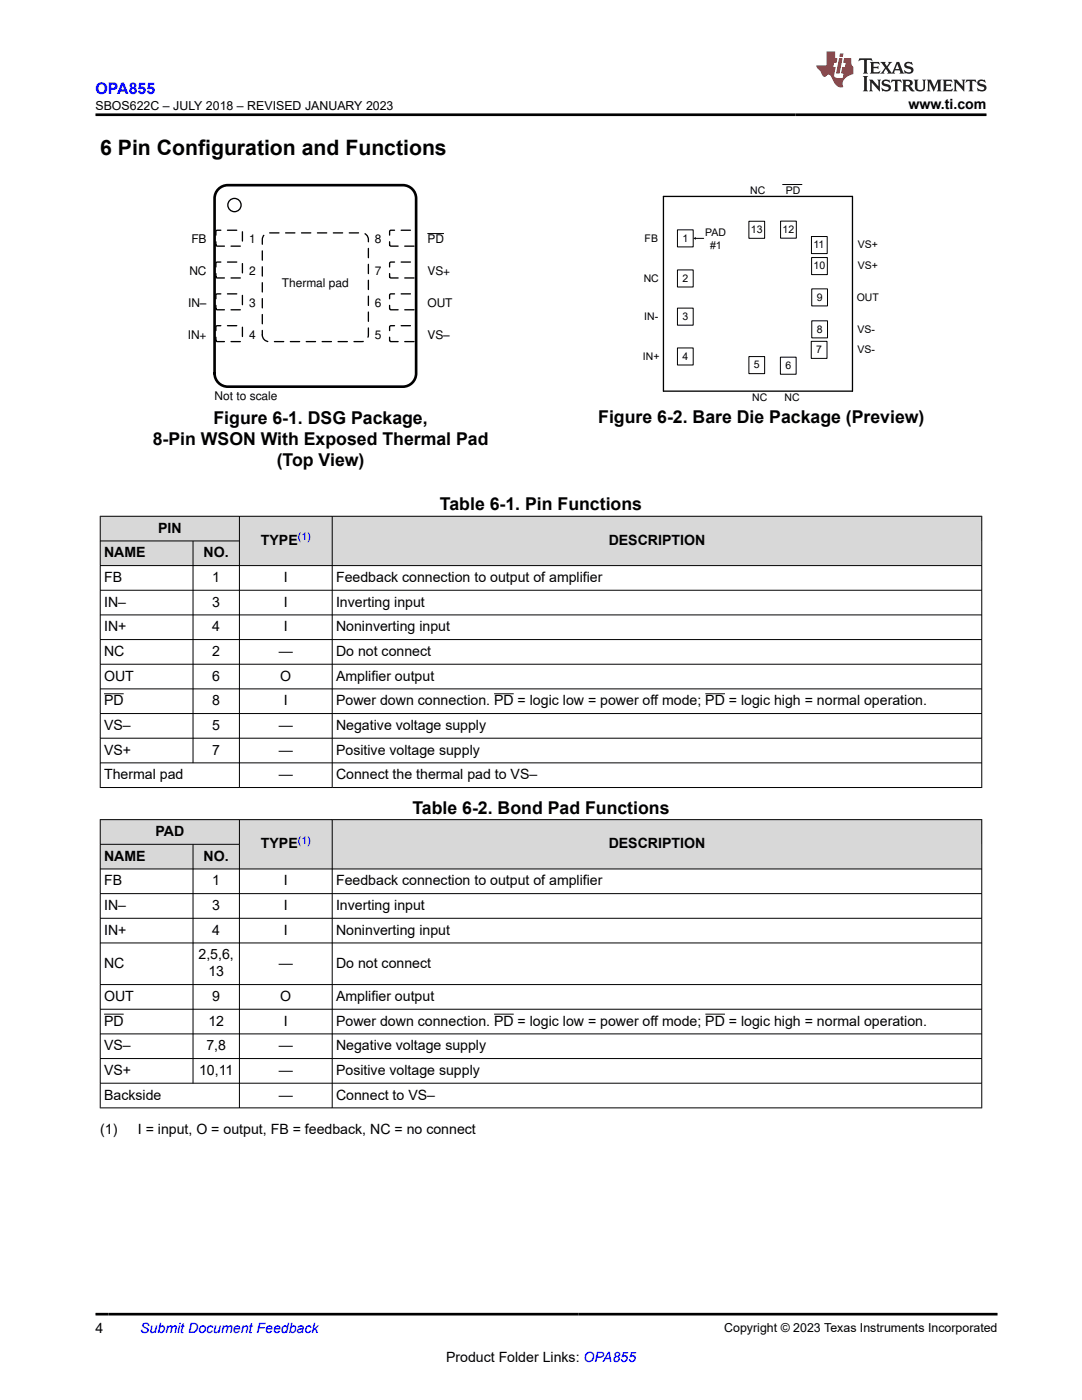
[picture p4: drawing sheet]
<svg xmlns="http://www.w3.org/2000/svg" width="216mm" height="279mm" viewBox="0 0 216 279" stroke-linecap="round" stroke-linejoin="round" font-family="sans-serif">
<defs><g id="words">
<text font-size="4.2" x="20" y="30.9">6 Pin Configuration and Functions</text>
<g font-size="3.5">
<text x="30.5" y="88.8">8-Pin WSON With Exposed Thermal Pad</text>
<text x="42.6" y="84.6">Figure 6-1. DSG Package,</text>
<text x="119.4" y="84.3">Figure 6-2. Bare Die Package (Preview)</text>
<text x="55.2" y="93.1">(Top View)</text>
<text x="87.8" y="101.9">Table 6-1. Pin Functions</text>
<text x="82.3" y="162.4">Table 6-2. Bond Pad Functions</text>
</g>
<text font-size="3.2" fill="#00f" x="19" y="18.7">OPA855</text>
<g font-size="2.8">
<text x="181.3" y="21.8">www.ti.com</text>
<text x="31.5" y="106.3">PIN</text>
<text x="20.8" y="111.2">NAME</text>
<text x="40.6" y="111.2">NO.</text>
<text x="52.1" y="108.8">TYPE</text>
<text x="121.5" y="108.8">DESCRIPTION</text>
<text x="20.8" y="116.1">FB</text>
<text x="42.4" y="116.1">1</text>
<text x="56.6" y="116.1">I</text>
<text x="67.1" y="116.1">Feedback connection to output of amplifier</text>
<text x="20.8" y="121.1">IN–</text>
<text x="20.8" y="126">IN+</text>
<text x="42.4" y="121.1">3</text>
<text x="42.4" y="126">4</text>
<text x="56.6" y="121.1">I</text>
<text x="56.6" y="126">I</text>
<text x="67.1" y="121.1">Inverting input</text>
<text x="67.1" y="126">Noninverting input</text>
<text x="20.8" y="130.9">NC</text>
<text x="42.4" y="130.9">2</text>
<text x="55.6" y="130.9">—</text>
<text x="67.1" y="130.9">Do not connect</text>
<text x="20.8" y="135.8">OUT</text>
<text x="42.4" y="135.8">6</text>
<text x="55.9" y="135.8">O</text>
<text x="67.1" y="135.8">Amplifier output</text>
<text x="20.8" y="140.8">PD</text>
<text x="42.4" y="140.8">8</text>
<text x="56.6" y="140.8">I</text>
<text x="67.1" y="140.8">Power down connection. PD = logic low = power off mode; PD = logic high = normal operation.</text>
<text x="20.8" y="145.7">VS–</text>
<text x="42.4" y="145.7">5</text>
<text x="55.6" y="145.7">—</text>
<text x="67.1" y="145.7">Negative voltage supply</text>
<text x="20.8" y="150.6">VS+</text>
<text x="20.8" y="155.5">Thermal pad</text>
<text x="42.4" y="150.6">7</text>
<text x="55.6" y="150.6">—</text>
<text x="55.6" y="155.5">—</text>
<text x="67.1" y="150.6">Positive voltage supply</text>
<text x="67.1" y="155.5">Connect the thermal pad to VS–</text>
<text x="31" y="166.9">PAD</text>
<text x="20.8" y="171.8">NAME</text>
<text x="40.6" y="171.8">NO.</text>
<text x="52.1" y="169.3">TYPE</text>
<text x="121.5" y="169.3">DESCRIPTION</text>
<text x="20.8" y="176.7">FB</text>
<text x="42.4" y="176.7">1</text>
<text x="56.6" y="176.7">I</text>
<text x="67.1" y="176.7">Feedback connection to output of amplifier</text>
<text x="20.8" y="181.6">IN–</text>
<text x="42.4" y="181.6">3</text>
<text x="56.6" y="181.6">I</text>
<text x="67.1" y="181.6">Inverting input</text>
<text x="20.8" y="186.5">IN+</text>
<text x="39.6" y="191.5">2,5,6,</text>
<text x="42.4" y="186.5">4</text>
<text x="56.6" y="186.5">I</text>
<text x="67.1" y="186.5">Noninverting input</text>
<text x="20.8" y="193.2">NC</text>
<text x="41.6" y="194.8">13</text>
<text x="55.6" y="193.2">—</text>
<text x="67.1" y="193.2">Do not connect</text>
<text x="20.8" y="199.8">OUT</text>
<text x="42.4" y="199.8">9</text>
<text x="55.9" y="199.8">O</text>
<text x="67.1" y="199.8">Amplifier output</text>
<text x="20.8" y="204.7">PD</text>
<text x="20.8" y="209.6">VS–</text>
<text x="41.2" y="209.6">7,8</text>
<text x="41.6" y="204.7">12</text>
<text x="55.6" y="209.6">—</text>
<text x="56.6" y="204.7">I</text>
<text x="67.1" y="204.7">Power down connection. PD = logic low = power off mode; PD = logic high = normal operation.</text>
<text x="67.1" y="209.6">Negative voltage supply</text>
<text x="20.8" y="214.5">VS+</text>
<text x="39.7" y="214.5">10,11</text>
<text x="55.6" y="214.5">—</text>
<text x="67.1" y="214.5">Positive voltage supply</text>
<text x="20.8" y="219.5">Backside</text>
<text x="55.6" y="219.5">—</text>
<text x="67.1" y="219.5">Connect to VS–</text>
<text x="20" y="226.3">(1)</text>
<text x="27.5" y="226.3">I = input, O = output, FB = feedback, NC = no connect</text>
<text x="19" y="266.1">4</text>
<text x="89" y="271.7">Product Folder Links: OPA855</text>
</g>
<text font-size="2.8" fill="#00f" x="28" y="266.1">Submit Document Feedback</text>
<g font-size="2.5">
<text x="19" y="21.9">SBOS622C – JULY 2018 – REVISED JANUARY 2023</text>
<text x="144.5" y="265.8">Copyright © 2023 Texas Instruments Incorporated</text>
</g>
<g font-size="2.4">
<text x="38.2" y="48.6">FB</text>
<text x="49.7" y="48.6">1</text>
<text x="74.8" y="48.6">8</text>
<text x="85.3" y="48.6">PD</text>
<text x="37.8" y="54.9">NC</text>
<text x="49.7" y="54.9">2</text>
<text x="56.2" y="57.3">Thermal pad</text>
<text x="74.8" y="54.9">7</text>
<text x="85.3" y="54.9">VS+</text>
<text x="37.5" y="61.3">IN±</text>
<text x="49.7" y="61.3">3</text>
<text x="74.8" y="61.3">6</text>
<text x="85.3" y="61.3">OUT</text>
<text x="37.5" y="67.6">IN+</text>
<text x="49.7" y="67.6">4</text>
<text x="74.8" y="67.6">5</text>
<text x="85.3" y="67.6">VS±</text>
<text x="42.8" y="79.8">Not to scale</text>
</g>
<g font-size="2.1">
<text x="149.7" y="38.8">NC</text>
<text x="156.8" y="38.8">PD</text>
<text x="140.7" y="47.1">PAD</text>
<text x="149.8" y="46.5">13</text>
<text x="156.2" y="46.5">12</text>
<text x="128.6" y="48.2">FB</text>
<text x="136.2" y="48.2">1</text>
<text x="141.7" y="49.6">#1</text>
<text x="162.3" y="49.6">11</text>
<text x="162.4" y="53.7">10</text>
<text x="171.2" y="53.7">VS+</text>
<text x="171.2" y="49.5">VS+</text>
<text x="128.4" y="56.2">NC</text>
<text x="136.2" y="56.2">2</text>
<text x="163" y="60">9</text>
<text x="171" y="60">OUT</text>
<text x="128.6" y="63.8">IN-</text>
<text x="136.2" y="63.8">3</text>
<text x="128.3" y="71.8">IN+</text>
<text x="136.2" y="71.8">4</text>
<text x="162.9" y="70.5">7</text>
<text x="163" y="66.4">8</text>
<text x="171.1" y="70.5">VS-</text>
<text x="171.1" y="66.4">VS-</text>
<text x="150.4" y="73.5">5</text>
<text x="156.7" y="73.6">6</text>
<text x="150.1" y="80.1">NC</text>
<text x="156.6" y="80.1">NC</text>
</g>
<g font-size="2.1" fill="#00f">
<text x="59.4" y="107.8">(1)</text>
<text x="59.4" y="168.4">(1)</text>
</g>
</g></defs>
<path d="M43.1 46.1l.2-.2 4.9 .1 .2 .2-.1 2.8-.2 .1h-4.9l-.1-.2z" fill="none" stroke="#000" stroke-width=".26" stroke-dasharray="1.9 1.3"/>
<path d="M77.9 46h5l.1 .2v2.8l-.2 .1h-4.9l-.2-.2v-2.7z" fill-rule="evenodd" fill="#fff"/>
<path d="M77.9 46h5l.1 .2v2.8l-.2 .1h-4.9l-.2-.2v-2.7z" fill="none" stroke="#000" stroke-width=".26" stroke-dasharray="1.9 1.3"/>
<path d="M85.3 46.6h3.3" fill="none" stroke="#000" stroke-width=".2"/>
<path d="M43.1 52.4l.2-.1h4.9l.2 .3-.1 2.7-.2 .2-4.9-.1-.1-.2z" fill-rule="evenodd" fill="#fff"/>
<path d="M43.1 52.4l.2-.1h4.9l.2 .3-.1 2.7-.2 .2-4.9-.1-.1-.2z" fill="none" stroke="#000" stroke-width=".26" stroke-dasharray="1.9 1.3"/>
<path d="M77.9 52.3h5l.1 .3v2.7l-.2 .2-4.9-.1-.2-.2v-2.6z" fill-rule="evenodd" fill="#fff"/>
<path d="M77.9 52.3h5l.1 .3v2.7l-.2 .2-4.9-.1-.2-.2v-2.6z" fill="none" stroke="#000" stroke-width=".26" stroke-dasharray="1.9 1.3"/>
<path d="M43.1 58.8l.2-.2 4.9 .1 .2 .2-.1 2.8-.2 .1h-4.9l-.1-.2z" fill-rule="evenodd" fill="#fff"/>
<path d="M43.1 58.8l.2-.2 4.9 .1 .2 .2-.1 2.8-.2 .1h-4.9l-.1-.2z" fill="none" stroke="#000" stroke-width=".26" stroke-dasharray="1.9 1.3"/>
<path d="M77.9 58.7h5l.1 .2v2.8l-.2 .1h-4.9l-.2-.2v-2.7z" fill-rule="evenodd" fill="#fff"/>
<path d="M77.9 58.7h5l.1 .2v2.8l-.2 .1h-4.9l-.2-.2v-2.7z" fill="none" stroke="#000" stroke-width=".26" stroke-dasharray="1.9 1.3"/>
<path d="M43.1 65.1l.2-.1h4.9l.2 .3-.1 2.7-.2 .2-4.9-.1-.1-.2z" fill-rule="evenodd" fill="#fff"/>
<path d="M43.1 65.1l.2-.1h4.9l.2 .3-.1 2.7-.2 .2-4.9-.1-.1-.2z" fill="none" stroke="#000" stroke-width=".26" stroke-dasharray="1.9 1.3"/>
<path d="M77.9 65h5l.1 .3v2.7l-.2 .2-4.9-.1-.2-.2v-2.6z" fill-rule="evenodd" fill="#fff"/>
<path d="M77.9 65h5l.1 .3v2.7l-.2 .2-4.9-.1-.2-.2v-2.6z" fill="none" stroke="#000" stroke-width=".26" stroke-dasharray="1.9 1.3"/>
<circle cx="46.8" cy="40.9" r="1.32" fill="none" stroke="#000" stroke-width=".26"/>
<path d="M43.8 37.5l1.1-.5h.6h34.9a2.65 2.65 0 0 1 2.6 2.6v34.9a2.65 2.65 0 0 1-2.6 2.7h-34.9a2.64 2.64 0 0 1-2.7-2.7v-34.9a2.64 2.64 0 0 1 1-2.1z" fill="none" stroke="#000" stroke-width=".53"/>
<path d="M52.9 46.7l.8-.2h18.5a1.32 1.32 0 0 1 1.3 1.3v19.1a1.33 1.33 0 0 1-1.3 1.3h-18.5a1.32 1.32 0 0 1-1.4-1.3v-19.1l.1-.4z" fill-rule="evenodd" fill="#fff"/>
<path d="M52.9 46.7l.8-.2h18.5a1.32 1.32 0 0 1 1.3 1.3v19.1a1.33 1.33 0 0 1-1.3 1.3h-18.5a1.32 1.32 0 0 1-1.4-1.3v-19.1l.1-.4z" fill="none" stroke="#000" stroke-width=".26" stroke-dasharray="1.9 1.3"/>
<path d="M132.4 39.2h37.7v38.9h-37.7z" fill="none" stroke="#000" stroke-width=".26"/>
<g fill="none" stroke="#000" stroke-width=".2">
<path d="M156.2 36.8h3.8M135.2 45.9h3.1v3.4h-3.1zM135.2 53.9h3.1v3.4h-3.1zM138.8 47.6h1.6M149.4 44.2h3.2v3.4h-3.2zM155.8 44.1h3.1v3.4h-3.1zM161.9 47.2h3.2v3.4h-3.2zM161.9 51.4h3.2v3.4h-3.2zM162 57.6h3.1v3.5h-3.1zM135.2 61.5h3.1v3.4h-3.1zM135.2 69.4h3.1v3.4h-3.1zM149.4 71.2h3.2v3.4h-3.2z"/>
<path d="M155.7 71.3h3.2v3.4h-3.2zM161.9 68.1h3.1v3.4h-3.1zM162 64h3.1v3.4h-3.1z"/>
</g>
<path d="M138.3 47.6l.6-.3v.5z" fill="#000"/>
<g fill="#d8d8d8">
<path d="M20 103h175.9v5h-175.9z" fill-rule="evenodd"/>
<path d="M20.1 103.1h27.6v4.8h-27.6z" fill-rule="evenodd"/>
<path d="M47.8 103.1h18.4v9.7h-18.4z" fill-rule="evenodd"/>
<path d="M66.4 103.1h129.4v9.7h-129.4z" fill-rule="evenodd"/>
<path d="M20.1 108h18.4v4.8h-18.4z" fill-rule="evenodd"/>
<path d="M38.6 108h9.1v4.8h-9.1z" fill-rule="evenodd"/>
</g>
<g fill="none" stroke="#000" stroke-width=".2">
<path d="M19.9 103h176.1M19.9 108h27.9M19.9 117.8h176.1M20 103v54.2M38.5 108v44.3M47.8 103v54.2M66.3 103v54.2M195.9 103v54.2M196 112.9h-176.1M19.9 122.7h176.1M19.9 127.6h176.1M19.9 132.6h176.1"/>
<path d="M19.9 137.5h176.1M20.8 138.5h3.9M98.6 138.5h3.9M140.7 138.5h4M19.9 142.4h176.1M19.9 147.3h176.1M19.9 152.2h176.1M19.9 157.2h176.1"/>
</g>
<g fill="#d8d8d8">
<path d="M20 163.6h175.9v4.9h-175.9z" fill-rule="evenodd"/>
<path d="M20.1 163.6h27.6v4.8h-27.6z" fill-rule="evenodd"/>
<path d="M47.8 163.6h18.4v9.8h-18.4z" fill-rule="evenodd"/>
<path d="M66.4 163.6h129.4v9.8h-129.4z" fill-rule="evenodd"/>
<path d="M20.1 168.6h18.4v4.8h-18.4z" fill-rule="evenodd"/>
<path d="M38.6 168.6h9.1v4.8h-9.1z" fill-rule="evenodd"/>
</g>
<g fill="none" stroke="#000" stroke-width=".2">
<path d="M19.9 163.6h176.1M19.9 168.5h27.9M19.9 178.3h176.1M20 163.5v57.7M38.5 168.5v47.7M47.8 163.5v57.7M66.3 163.5v57.7M195.9 163.5v57.7M196 173.4h-176.1M19.9 183.3h176.1M19.9 188.2h176.1M19.9 196.5h176.1"/>
<path d="M19.9 201.4h176.1M19.9 206.3h176.1M19.9 211.3h176.1M19.9 216.2h176.1M20.8 202.4h3.9M98.6 202.4h3.9M140.7 202.4h4M19.9 221.1h176.1"/>
</g>
<path d="M171.5 11.6l-.2 .6 .5-.2h.6v.1v2.2l-.2 .4h1l-.2-.4v-2.2v-.1h.5l.5 .2-.1-.6zM173.6 12.4l.2 .3v1.6l-.2 .4h1.9l.1-.6a1.08 1.08 0 0 1-1.3 .2v-.7h.6l.4 .2v-.7l-.4 .2h-.6v-.5l.2-.2a1 1 0 0 1 1 .3l-.1-.5zM175.7 12.4l.9 1.1-1 1.2h.9l-.2-.2 .5-.8 .4 .8-.2 .2h1.6l-.2-.2 .2-.5h.9l.1 .5-.1 .2h.9l-.2-.4-.8-1.9h-.5l-.9 2.1-.9-1.1 .9-1h-.8l.2 .2-.4 .6-.4-.6 .2-.2zM179 12.8l.4 1h-.7zM180.7 12.5a.65 .65 0 0 0-.2 .7 .65 .65 0 0 0 .6 .5l.6 .1 .1 .3a.79 .79 0 0 1-.7 .4 .79 .79 0 0 1-.7-.5l.1 .7 .2-.1a.93 .93 0 0 0 1.1 0 .93 .93 0 0 0 .4-.9 1.46 1.46 0 0 0-1.2-.6l-.1-.3a1.09 1.09 0 0 1 1.2 .2l-.2-.6-.1 .1-.5-.2zM172.2 15.2l.2 .4v2.2l-.2 .4h1l-.2-.4v-2.2l.2-.4zM173.4 15.9l.2 .4v1.5l-.2 .4h.8l-.3-.4 .1-1.3 1.6 1.8v-2l.2-.4h-.7l.1 .2 .1 1.1-1.2-1.3zM176.2 16a.65 .65 0 0 0-.2 .8 .65 .65 0 0 0 .6 .4l.6 .2 .1 .2a.79 .79 0 0 1-.7 .4 .79 .79 0 0 1-.7-.5l.1 .7 .2-.1a.93 .93 0 0 0 1.1 .1 .93 .93 0 0 0 .4-1 1.46 1.46 0 0 0-1.2-.5l-.1-.4a1.09 1.09 0 0 1 1.2 .2l-.1-.6-.2 .1-.5-.1zM177.9 15.9l-.1 .6a.63 .63 0 0 1 .8-.3v1.6l-.3 .4h1l-.2-.4v-1.6a.66 .66 0 0 1 .8 .3l-.1-.6zM180 15.9l.2 .4v1.5l-.2 .4h1l-.2-.2-.1-.7h.5l.1 .2a.79 .79 0 0 0 1.2 .6l-1-.9a.61 .61 0 0 0 .6-.6 .61 .61 0 0 0-.5-.7zM180.8 16.2h.1a.47 .47 0 0 1 .5 .1 .47 .47 0 0 1 .1 .5l-.1 .1-.7 .1zM182.3 15.9l.2 .2a2.27 2.27 0 0 0 .4 2 1.04 1.04 0 0 0 1.7-.7v-1.3l.2-.2h-.8l.2 .4v1.1a.6 .6 0 0 1-.6 .6 .6 .6 0 0 1-.6-.6v-1.1l.3-.4zM184.9 15.9l.2 .4v1.5l-.2 .4h.8l-.3-.4v-1.4l.9 1.9 .9-1.9v1.4l-.3 .4h1l-.2-.4v-1.5l.2-.4h-.8l-.7 1.5-.6-1.5zM188.1 15.9l.2 .4v1.5l-.2 .4h1.9l.1-.6a1.09 1.09 0 0 1-1.3 .2v-.7h.6l.4 .2v-.6l-.4 .2h-.6v-.6l.2-.1a1.01 1.01 0 0 1 1 .3l-.1-.6zM190.2 15.9l.3 .4v1.5l-.3 .4h.8l-.2-.4v-1.3l1.6 1.8v-2l.2-.4h-.7l.2 .2v1.1l-1.2-1.3zM192.8 15.9l-.1 .6a.63 .63 0 0 1 .8-.3v1.6l-.3 .4h1l-.2-.4v-1.6a.66 .66 0 0 1 .8 .3l-.1-.6zM195.2 16a.65 .65 0 0 0-.2 .8 .65 .65 0 0 0 .6 .4l.6 .2 .2 .2a.79 .79 0 0 1-.7 .4 .79 .79 0 0 1-.7-.5l.1 .7 .2-.1a.93 .93 0 0 0 1 .1 .93 .93 0 0 0 .5-1 1.46 1.46 0 0 0-1.3-.5v-.4a1.09 1.09 0 0 1 1.2 .2l-.2-.6-.2 .1-.5-.1z" fill="#231f20"/>
<path d="M164.9 10.3v2.7h-2l.1 .4 .8 1a.95 .95 0 0 0 1 .9 .59 .59 0 0 1 .5-.4 .59 .59 0 0 1 .5 .3l.4 .8a1.59 1.59 0 0 0 2.1 1.4 1.61 1.61 0 0 1 1-2.3l1-.3-.1-1.5a1.59 1.59 0 0 1-.3-1.7h-1.5l-.2 .9h.6l-.2 .9h-.5l-.2 .9v.3l.4 .1-.1 .9h-.7a.73 .73 0 0 1-1-.7l.3-1.5h-.5l.1-.9h.5l.2-.9h-.5v-1.3zM167.4 11.6l-.6 3.1h.7l.6-3.1zM167.6 10.7l-.1 .6h.7l.1-.6z" fill="#ed1c24"/>
<path d="M19 22.9h177.8M19 262.3h180" fill="none" stroke="#000" stroke-width=".53"/>
<use href="#words"/>
</svg>
